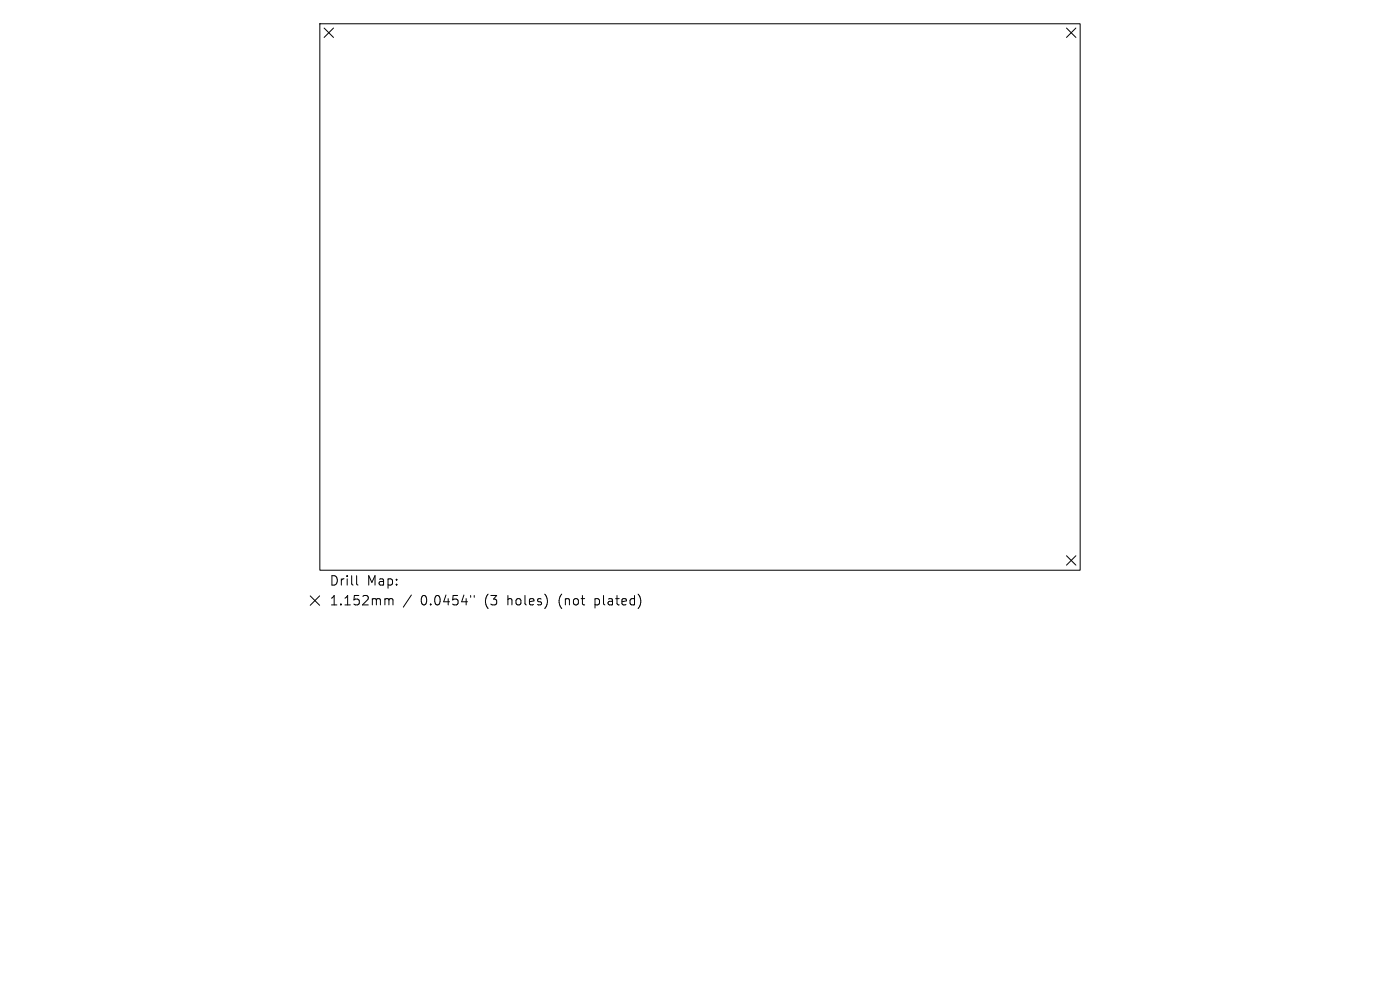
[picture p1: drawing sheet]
<svg xmlns="http://www.w3.org/2000/svg" width="297mm" height="210mm" viewBox="0 0 297 210" stroke-linecap="round" stroke-linejoin="round" font-family="sans-serif">
<defs><g id="words">
<g font-size="2.8">
<text x="69.8" y="124.5">Drill</text>
<text x="77.8" y="124.5">Map:</text>
<text x="69.8" y="128.7">1.152mm</text>
<text x="89.3" y="128.7">0.0454&quot;</text>
<text x="103" y="128.7">(3</text>
<text x="107.9" y="128.7">holes)</text>
<text x="119" y="128.7">(not</text>
<text x="126.8" y="128.7">plated)</text>
</g>
</g></defs>
<g fill="none" stroke="#000" stroke-width=".21">
<path d="M67.9 5h161.3v116h-161.3zM68.8 5.9l2 2M70.8 5.9l-2 2M226.3 5.9l1.9 2M228.2 5.9l-1.9 2M226.3 117.9l1.9 2M228.2 117.9l-1.9 2M65.8 126.4l2 2M67.8 126.4l-2 2M75.7 122.1v1.7l.2 .3M81.9 127h.3l.3 .3M82.5 127.3l.3-.3 .5 .1 .1 1.2"/>
<path d="M82.5 127.3v1M87.3 126.2l-1.7 2.6M99.8 126.3v.4M100.6 126.3v.4"/>
</g>
<use href="#words"/>
</svg>
